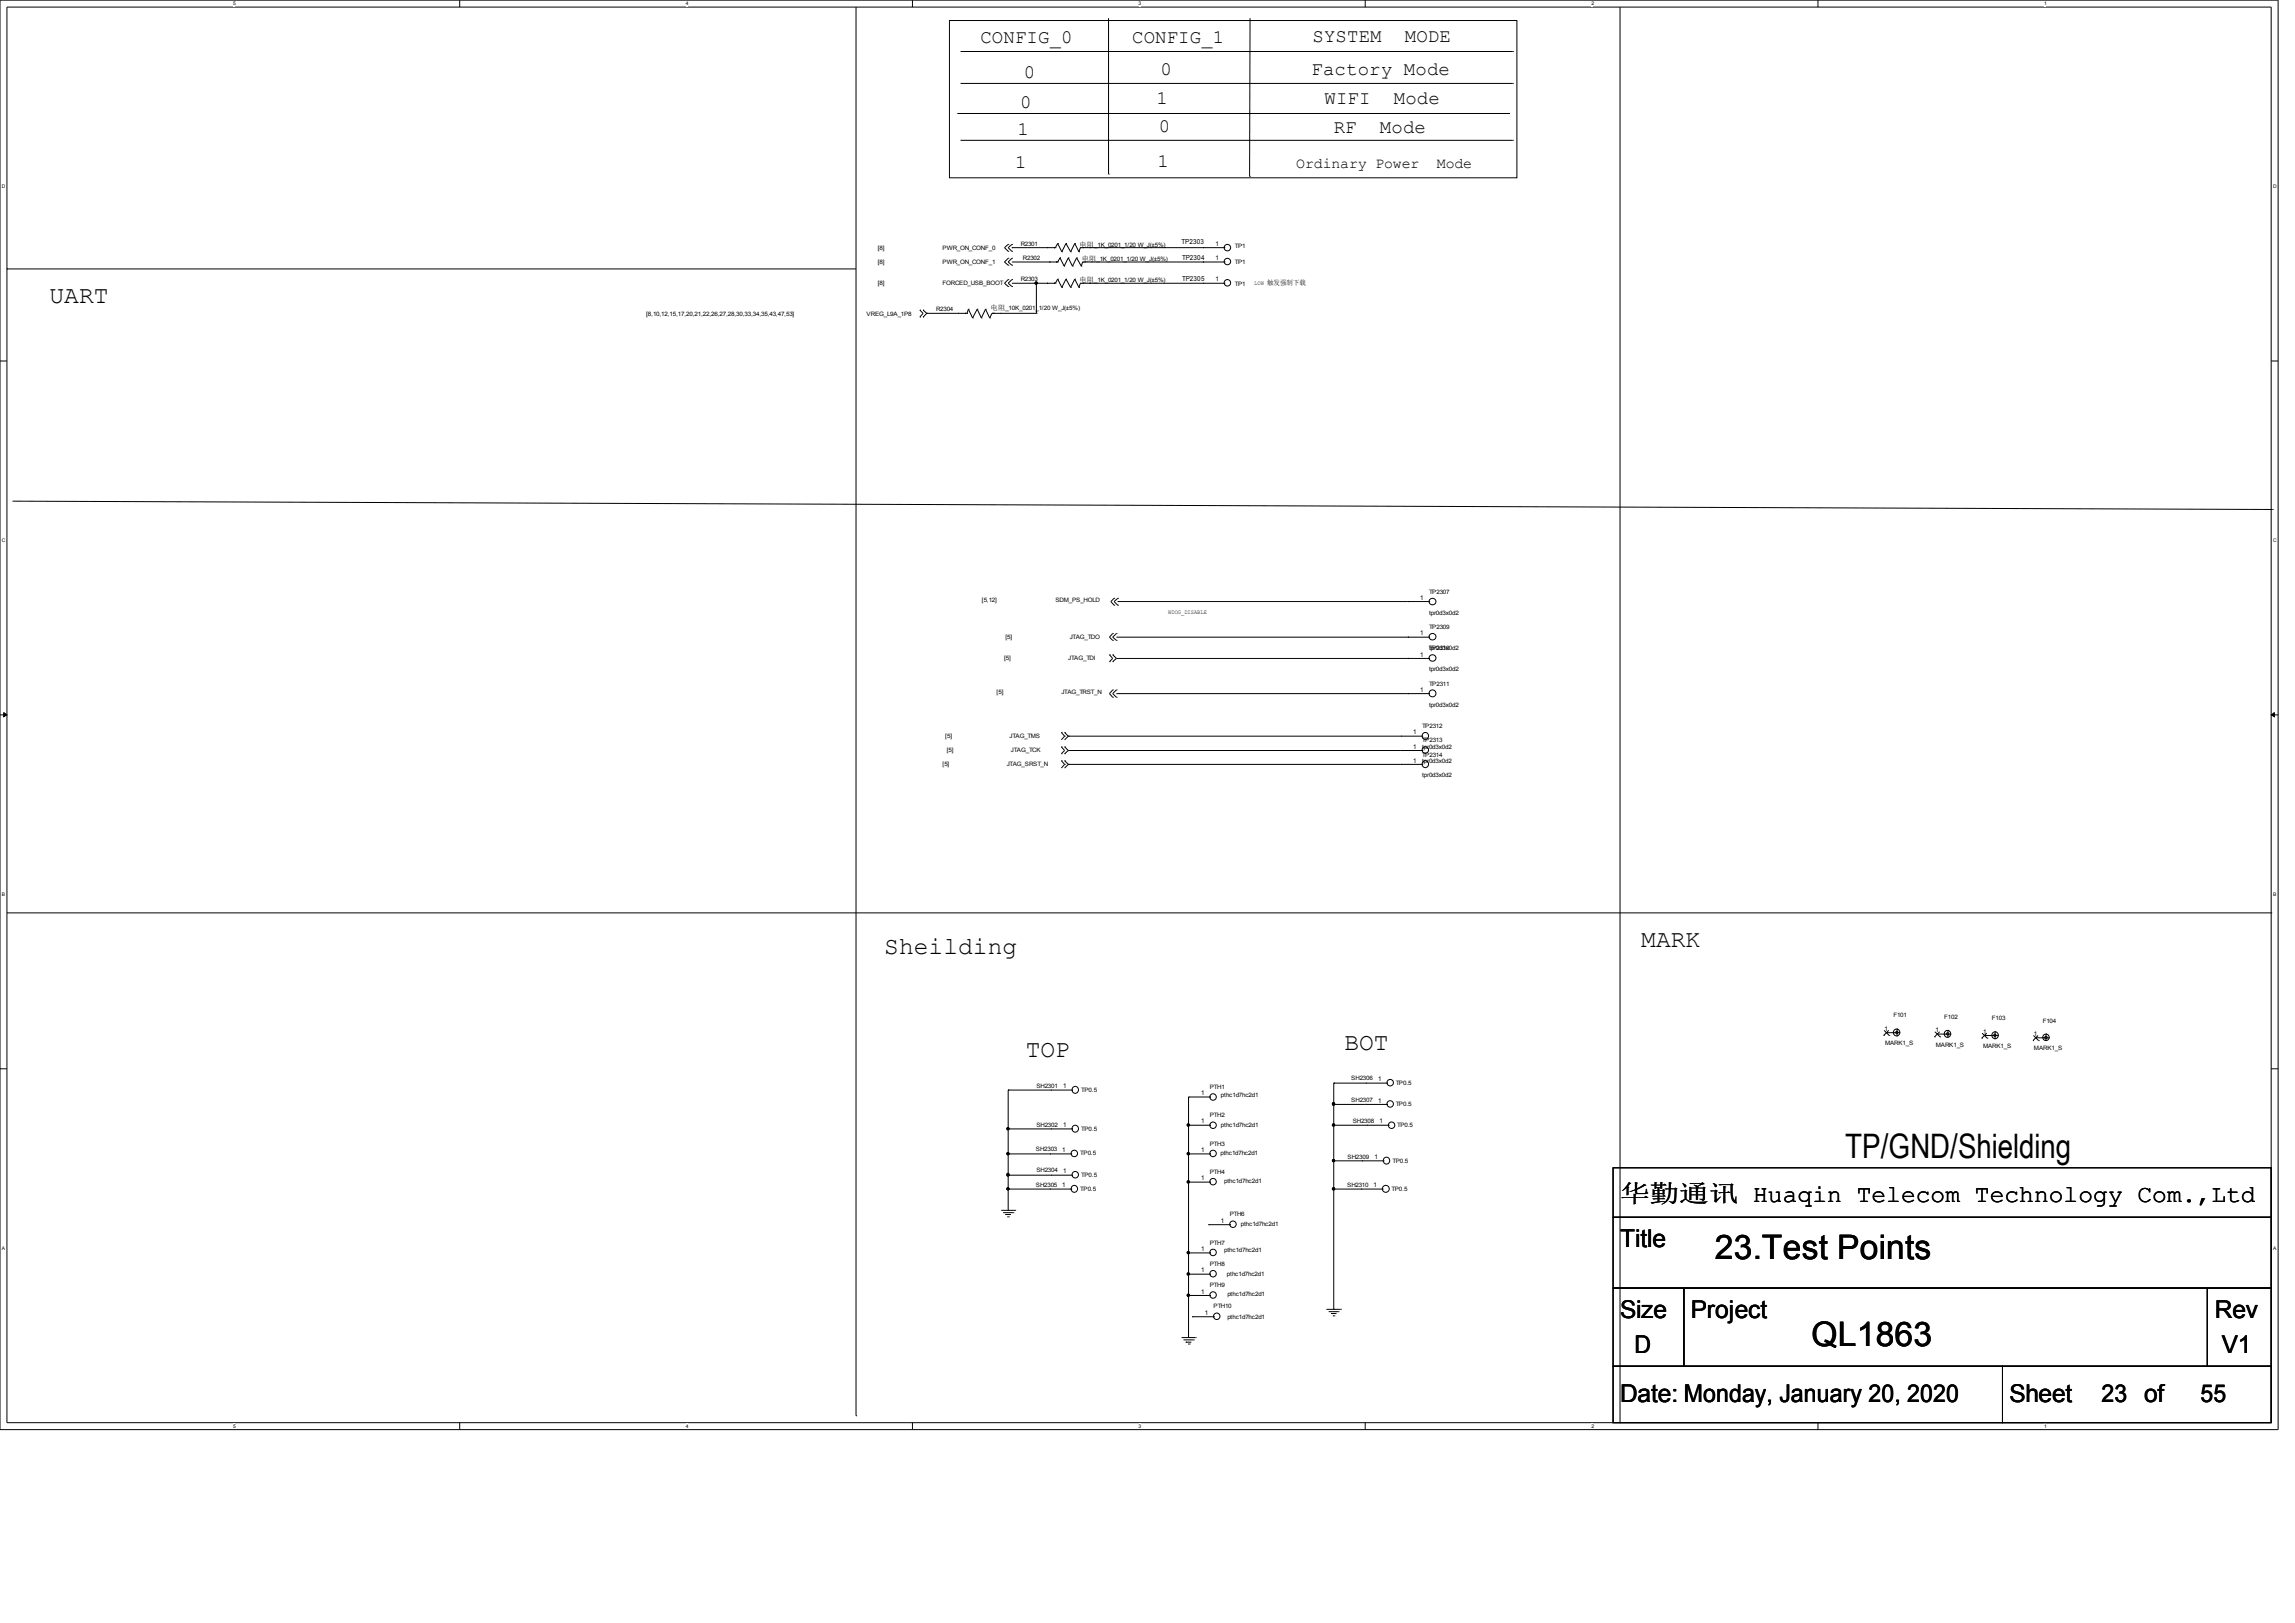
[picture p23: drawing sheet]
<svg xmlns="http://www.w3.org/2000/svg" width="420mm" height="297mm" viewBox="0 0 420 297" stroke-linecap="round" stroke-linejoin="round" font-family="sans-serif">
<defs><g id="words">
<g font-size="6.2">
<text x="337.8" y="211.9">TP/GND/Shielding</text>
<text x="313.9" y="230.5">23.Test Points</text>
<text x="331.6" y="246.4">QL1863</text>
</g>
<g font-size="4.5">
<text x="9.1" y="55.5">UART</text>
<text x="300.5" y="173.3">MARK</text>
<text x="161.9" y="174.6">Sheilding</text>
<text x="187.8" y="193.4">TOP</text>
<text x="246.1" y="192.1">BOT</text>
<text x="296.6" y="220">华勤通讯 Huaqin Telecom Technology Com.,Ltd</text>
<text x="296.6" y="228.2">Title</text>
<text x="296.6" y="241.2">Size</text>
<text x="309.5" y="241.2">Project</text>
<text x="405.5" y="241.2">Rev</text>
<text x="299.2" y="247.6">D</text>
<text x="406.7" y="247.6">V1</text>
<text x="296.6" y="256.7">Date: Monday, January 20, 2020</text>
<text x="367.9" y="256.7">Sheet</text>
<text x="384.7" y="256.7">23 of</text>
<text x="402.8" y="256.7">55</text>
</g>
<g font-size="3.5">
<text x="179.5" y="7.8">CONFIG_0</text>
<text x="207.3" y="7.8">CONFIG_1</text>
<text x="240.3" y="7.7">SYSTEM</text>
<text x="257.2" y="7.7">MODE</text>
<text x="187.5" y="14.3">0</text>
<text x="212.4" y="13.7">0</text>
<text x="240.1" y="13.7">Factory Mode</text>
<text x="186.8" y="19.8">0</text>
<text x="211.8" y="19">1</text>
<text x="242.5" y="19.1">WIFI</text>
<text x="255.2" y="19.1">Mode</text>
<text x="186.3" y="24.7">1</text>
<text x="212.2" y="24.2">0</text>
<text x="244.2" y="24.3">RF</text>
<text x="252.6" y="24.3">Mode</text>
<text x="185.8" y="30.8">1</text>
<text x="211.9" y="30.5">1</text>
</g>
<g font-size="2.7">
<text x="237.3" y="30.7">Ordinary Power</text>
<text x="263.1" y="30.7">Mode</text>
</g>
<g font-size="1.3">
<text x="197.6" y="45.2">电阻</text>
<text x="198" y="47.8">电阻</text>
<text x="216.3" y="44.7">TP2303</text>
<text x="216.4" y="47.5">TP2304</text>
<text x="197.6" y="51.6">电阻</text>
<text x="216.4" y="51.4">TP2305</text>
<text x="232" y="52.1">触发强制下载</text>
<text x="181.4" y="56.7">电阻</text>
</g>
<g font-size="1.2">
<text x="222.5" y="45">1</text>
<text x="222.5" y="47.6">1</text>
<text x="222.5" y="51.5">1</text>
<text x="260" y="109.8">1</text>
<text x="260" y="116.3">1</text>
<text x="260" y="120.2">1</text>
<text x="260" y="126.6">1</text>
<text x="258.7" y="134.4">1</text>
<text x="258.7" y="137">1</text>
<text x="258.7" y="139.6">1</text>
<text x="345" y="188.7">1</text>
<text x="354.3" y="188.9">1</text>
<text x="363.1" y="189.2">1</text>
<text x="372.4" y="189.6">1</text>
<text x="252.3" y="197.9">1</text>
<text x="194.6" y="199.2">1</text>
<text x="219.9" y="200.4">1</text>
<text x="252.3" y="201.8">1</text>
<text x="194.6" y="206.3">1</text>
<text x="219.9" y="205.6">1</text>
<text x="252.6" y="205.6">1</text>
<text x="194.5" y="210.8">1</text>
<text x="194.6" y="214.7">1</text>
<text x="219.9" y="210.8">1</text>
<text x="251.6" y="212.1">1</text>
<text x="194.5" y="217.3">1</text>
<text x="219.9" y="216">1</text>
<text x="251.5" y="217.3">1</text>
<text x="223.5" y="223.8">1</text>
<text x="219.9" y="232.9">1</text>
<text x="219.9" y="229">1</text>
<text x="219.9" y="236.8">1</text>
<text x="220.6" y="240.7">1</text>
</g>
<g font-size="1.1">
<text x="160.7" y="45.7">[8]</text>
<text x="172.6" y="45.7">PWR_ON_CONF_0</text>
<text x="186.9" y="45">R2301</text>
<text x="187.3" y="47.6">R2302</text>
<text x="200.3" y="45.2">_1K_0201_1/20 W_J(±5%)</text>
<text x="200.7" y="47.8">_1K_0201_1/20 W_J(±5%)</text>
<text x="226.1" y="45.4">TP1</text>
<text x="160.7" y="48.3">[8]</text>
<text x="160.7" y="52.2">[8]</text>
<text x="172.6" y="48.3">PWR_ON_CONF_1</text>
<text x="172.6" y="52.2">FORCED_USB_BOOT</text>
<text x="186.9" y="51.5">R2303</text>
<text x="200.3" y="51.6">_1K_0201_1/20 W_J(±5%)</text>
<text x="226.1" y="48.4">TP1</text>
<text x="226.1" y="52.3">TP1</text>
<text x="229.6" y="52.1">LOW</text>
<text x="118.3" y="57.9">[8,10,12,15,17,20,21,22,26,27,28,30,33,34,35,43,47,53]</text>
<text x="158.7" y="57.9">VREG_L9A_1P8</text>
<text x="171.4" y="56.8">R2304</text>
<text x="184.1" y="56.7">_10K_0201_1/20 W_J(±5%)</text>
<text x="179.7" y="110.2">[5,12]</text>
<text x="193.2" y="110.2">SDM_PS_HOLD</text>
<text x="213.9" y="112.3">WDOG_DISABLE</text>
<text x="261.6" y="108.7">TP2307</text>
<text x="261.6" y="112.6">tpr0d3x0d2</text>
<text x="184.1" y="117">[5]</text>
<text x="195.8" y="117">JTAG_TDO</text>
<text x="261.6" y="115.1">TP2309</text>
<text x="261.6" y="119">tpr0d3x0d2</text>
<text x="261.6" y="119">TP2310</text>
<text x="183.8" y="120.8">[5]</text>
<text x="195.6" y="120.8">JTAG_TDI</text>
<text x="261.6" y="122.9">tpr0d3x0d2</text>
<text x="261.6" y="125.5">TP2311</text>
<text x="182.5" y="127">[5]</text>
<text x="194.3" y="127">JTAG_TRST_N</text>
<text x="261.6" y="129.3">tpr0d3x0d2</text>
<text x="173.1" y="135.1">[5]</text>
<text x="173.3" y="137.6">[5]</text>
<text x="184.8" y="135.1">JTAG_TMS</text>
<text x="185.1" y="137.6">JTAG_TCK</text>
<text x="260.3" y="133.2">TP2312</text>
<text x="260.3" y="137.1">tpr0d3x0d2</text>
<text x="260.3" y="135.8">TP2313</text>
<text x="172.6" y="140.2">[5]</text>
<text x="184.3" y="140.2">JTAG_SRST_N</text>
<text x="260.3" y="139.7">tpr0d3x0d2</text>
<text x="260.3" y="138.5">TP2314</text>
<text x="260.3" y="142.3">tpr0d3x0d2</text>
<text x="345.1" y="191.3">MARK1_S</text>
<text x="346.6" y="186.2">F101</text>
<text x="354.4" y="191.5">MARK1_S</text>
<text x="355.9" y="186.5">F102</text>
<text x="363.1" y="191.8">MARK1_S</text>
<text x="364.7" y="186.7">F103</text>
<text x="374" y="187.1">F104</text>
<text x="247.4" y="197.7">SH2306</text>
<text x="372.4" y="192.1">MARK1_S</text>
<text x="189.7" y="199.1">SH2301</text>
<text x="198" y="199.8">TP0.5</text>
<text x="221.5" y="199.3">PTH1</text>
<text x="223.5" y="200.9">pthc1d7hc2d1</text>
<text x="247.4" y="201.6">SH2307</text>
<text x="255.5" y="202.4">TP0.5</text>
<text x="255.5" y="198.5">TP0.5</text>
<text x="189.7" y="206.2">SH2302</text>
<text x="198" y="207">TP0.5</text>
<text x="221.5" y="204.5">PTH2</text>
<text x="221.5" y="209.7">PTH3</text>
<text x="223.5" y="206.2">pthc1d7hc2d1</text>
<text x="247.6" y="205.5">SH2308</text>
<text x="255.8" y="206.3">TP0.5</text>
<text x="189.7" y="210.7">SH2303</text>
<text x="189.7" y="214.6">SH2304</text>
<text x="197.8" y="211.4">TP0.5</text>
<text x="198" y="215.3">TP0.5</text>
<text x="221.5" y="214.8">PTH4</text>
<text x="223.4" y="211.4">pthc1d7hc2d1</text>
<text x="246.7" y="212">SH2309</text>
<text x="254.9" y="212.8">TP0.5</text>
<text x="189.7" y="217.2">SH2305</text>
<text x="197.8" y="218">TP0.5</text>
<text x="224.1" y="216.5">pthc1d7hc2d1</text>
<text x="246.6" y="217.2">SH2310</text>
<text x="254.8" y="218">TP0.5</text>
<text x="221.5" y="227.8">PTH7</text>
<text x="225.1" y="222.6">PTH6</text>
<text x="227.2" y="224.3">pthc1d7hc2d1</text>
<text x="221.5" y="231.7">PTH8</text>
<text x="224.1" y="229.1">pthc1d7hc2d1</text>
<text x="224.6" y="233.5">pthc1d7hc2d1</text>
<text x="221.5" y="235.6">PTH9</text>
<text x="222.2" y="239.5">PTH10</text>
<text x="224.7" y="237.3">pthc1d7hc2d1</text>
<text x="224.7" y="241.4">pthc1d7hc2d1</text>
</g>
<g font-size=".9">
<text x="42.7" y="1">5</text>
<text x="125.6" y="1">4</text>
<text x="208.4" y="1">3</text>
<text x="291.3" y="1">2</text>
<text x="374.2" y="1">1</text>
<text x=".3" y="34.4">D</text>
<text x="416.1" y="34.4">D</text>
<text x=".3" y="99.2">C</text>
<text x="416.1" y="99.2">C</text>
<text x=".3" y="163.9">B</text>
<text x="416.1" y="163.9">B</text>
<text x=".3" y="228.7">A</text>
<text x="416.1" y="228.7">A</text>
<text x="42.7" y="261.3">5</text>
<text x="125.6" y="261.3">4</text>
<text x="208.4" y="261.3">3</text>
<text x="291.3" y="261.3">2</text>
<text x="374.2" y="261.3">1</text>
</g>
</g></defs>
<path d="M0 0h417.1v261.6h-417.1zM1.3 1.3h414.5v259.1h-414.5z" fill="none" stroke="#000" stroke-width=".18"/>
<g fill="#fff">
<path d="M42.7 .2h.3v.9h-.3z"/>
<path d="M42.7 260.5h.3v1h-.3z"/>
</g>
<path d="M84.2 0v1.3M84.2 260.4v1.2" fill="none" stroke="#000" stroke-width=".18"/>
<g fill="#fff">
<path d="M125.6 .2h.3v.9h-.3z"/>
<path d="M125.6 260.5h.3v1h-.3z"/>
</g>
<path d="M167 0v1.3M167 260.4v1.2" fill="none" stroke="#000" stroke-width=".18"/>
<g fill="#fff">
<path d="M208.4 .2h.4v.9h-.4z"/>
<path d="M208.4 260.5h.4v1h-.4z"/>
</g>
<path d="M249.9 0v1.3M249.9 260.4v1.2" fill="none" stroke="#000" stroke-width=".18"/>
<g fill="#fff">
<path d="M291.3 .2h.4v.9h-.4z"/>
<path d="M291.3 260.5h.4v1h-.4z"/>
</g>
<path d="M332.8 0v1.3M332.8 260.4v1.2" fill="none" stroke="#000" stroke-width=".18"/>
<g fill="#fff">
<path d="M374.2 .2h.4v.9h-.4z"/>
<path d="M374.2 260.5h.4v1h-.4z"/>
<path d="M.3 33.6h.5v1h-.5z"/>
<path d="M416.1 33.6h.5v1h-.5z"/>
<path d="M.3 98.4h.5v.9h-.5z"/>
<path d="M416.1 98.4h.5v.9h-.5z"/>
</g>
<path d="M0 66.1h1.3M415.8 66.1h1.3" fill="none" stroke="#000" stroke-width=".18"/>
<g fill="#fff">
<path d="M.3 163.2h.5v.9h-.5z"/>
<path d="M416.1 163.2h.5v.9h-.5z"/>
</g>
<path d="M0 130.8h1.3M415.8 130.8h1.3" fill="none" stroke="#000" stroke-width=".18"/>
<path d="M.7 130.4l.6 .4-.6 .4zM415.8 130.8l.6-.4v.8z" fill="#000" stroke="#000" stroke-width=".18"/>
<g fill="#fff">
<path d="M.3 228h.5v.9h-.5z"/>
<path d="M416.1 228h.5v.9h-.5z"/>
</g>
<g fill="none" stroke="#000" stroke-width=".18">
<path d="M156.7 1.3v257.8M173.8 3.8h103.9v28.7h-103.9zM175.9 9.4h101M175.9 15.3h101M202.9 3.3v28.6M228.9 3.3l-.1 29M276.9 9.4h.1M276.9 15.3h.1M296.6 1.3v259.1M175.3 20.8h101M175.9 25.7h101M202.9 31.9h.1"/>
<path d="M228.8 32.3h.1M276.3 20.8h.1M276.9 25.7h.1M1.3 49.2h.1M1.3 49.2h155.4M168.4 56.8h.1M168.4 58h.1M168.4 56.8l.6 .5-.6 .7M169 58h.1M169 56.8h.1M169 56.8l.7 .5M169.7 57.3h.1"/>
<path d="M169.7 57.3l-.7 .7M169.7 57.3h7.3M175.3 57.3h.1M176.7 57.3h.1M177 57.3h.1M177.3 56.6h.1M177.3 56.6l-.3 .7M177.3 56.6l.8 1.6M178.1 58.2h.1M178.9 56.6h.1M178.9 56.6l-.8 1.6M178.9 56.6l.8 1.6"/>
<path d="M179.7 58.2h.1M180.4 56.6h.1M180.4 56.6l-.7 1.6M180.4 56.6l.8 1.6M181.2 58.2h.1M181.6 57.3h.1M181.6 57.3h8.1M181.6 57.3l-.4 .9M181.9 57.3h.1M183.1 57.3h.1M184.6 44.7h.1M184.6 46h.1"/>
<path d="M184.6 47.3h.1M184.6 48.5h.1M184.6 51.2h.1M184.6 52.4h.1M184.6 44.7l-.7 .6 .7 .7M184.6 47.3l-.7 .6 .7 .6M184.6 51.2l-.7 .6 .7 .6M185.3 44.7h.1M185.3 46h.1M185.3 47.3h.1M185.3 48.5h.1M185.3 51.2h.1"/>
<path d="M185.3 52.4h.1M185.3 45.3h.1M185.3 44.7l-.7 .6 .7 .7M185.3 47.3l-.7 .6 .7 .6M185.3 51.2l-.7 .6 .7 .6M185.3 45.3h7.9M185.3 47.9h8.3M185.3 51.8h7.9M189.7 51.8h.1M189.7 57.3h.1M189.7 51.8v5.5M191.7 51.8h.1"/>
<path d="M191.7 45.3h.1M192.1 47.9h.1M193 51.8h.1M193 45.3h.1M193.2 51.8h.1M193.2 45.3h.1M193.4 47.9h.1M193.6 51.1h.1M193.6 44.6h.1M193.6 47.9h.1M193.6 51.1l.8 1.5M193.6 51.1l-.4 .7"/>
<path d="M193.6 44.6l.8 1.5M193.6 44.6l-.4 .7M194.1 47.2h.1M194.1 47.2l.7 1.5M194.1 47.2l-.5 .7M194.4 52.6h.1M194.4 46.1h.1M194.8 48.7h.1M195.2 51.1h.1M195.2 44.6h.1M195.2 51.1l.8 1.5M195.2 51.1l-.8 1.5"/>
<path d="M195.2 44.6l.8 1.5M195.2 44.6l-.8 1.5M195.6 47.2h.1M195.6 47.2l.7 1.5M195.6 47.2l-.8 1.5M196 52.6h.1M196 46.1h.1M196.3 48.7h.1M196.8 51.1h.1M196.8 44.6h.1M196.8 51.1l.7 1.5M196.8 51.1l-.8 1.5"/>
<path d="M196.8 44.6l.7 1.5M196.8 44.6l-.8 1.5M197.1 47.2h.1M197.1 47.2l.9 1.5M197.1 47.2l-.8 1.5M197.5 52.6h.1M197.5 46.1h.1M197.8 51.8h.1M197.8 45.3h.1M197.8 45.3h26.3M197.8 51.8h26.3M197.8 51.8l-.3 .8"/>
<path d="M197.8 45.3l-.3 .8M198 48.7h.1M198.2 51.8h.1M198.2 45.3h.1M198.2 47.9h.1M198.2 47.9h25.9M198.2 47.9l-.2 .8M198.5 47.9h.1M199.5 51.8h.1M199.5 45.3h.1M199.8 47.9h.1M220.2 45.3h.1"/>
<path d="M220.2 47.9h.1M220.2 51.8h.1M224.1 45.3h.1M224.1 47.9h.1M224.1 51.8h.1M2.3 91.7l413.8 1.5M416.1 93.2h.1M203.1 119.8h.1M203.1 119.8l.6 .7-.6 .6M203.7 115.9h.1M203.7 117.2h.1M203.7 119.8h.1"/>
<path d="M203.7 115.9l-.6 .7 .6 .6M203.7 119.8l.7 .7M204 109.5h.1M204 110.8h.1M204 109.5l-.6 .6 .6 .7M204.4 115.9h.1M204.4 117.2h.1M204.4 115.9l-.7 .7 .7 .6M204.4 116.6h57.2M204.6 109.5h.1M204.6 110.8h.1M204.6 110.1h.1"/>
<path d="M204.6 109.5l-.6 .6 .6 .7M204.6 110.1h57M257.7 116.6h.1M257.7 110.1h.1M261.6 116.6h.1M261.6 110.1h.1M194.3 134.1h.1M194.3 139.2h.1M194.3 138h.1M194.3 136.7h.1M194.3 134.1l.6 .6M194.3 139.2l.6 .7"/>
<path d="M194.3 136.7l.6 .7-.6 .6M194.9 134.7h.1M194.9 134.1h.1M194.9 139.9h.1M194.9 139.2h.1M194.9 136.7h.1M194.9 138h.1M194.9 134.7l-.6 .7M194.9 134.1l.7 .6M194.9 139.9l-.6 .7M194.9 139.2l.7 .7M194.9 136.7l.7 .7"/>
<path d="M195.6 134.7h.1M195.6 139.9h.1M195.6 137.4h.1M195.6 134.7l-.7 .7M195.6 139.9l-.7 .7M195.6 137.4l-.7 .6M195.6 134.7h64.7M195.6 137.4h64.7M195.6 139.9h64.7M203.1 121.1h.1M203.7 121.1h.1M203.7 126.3h.1"/>
<path d="M203.7 127.6h.1M203.7 126.3l-.6 .6 .6 .7M204.4 126.3h.1M204.4 127.6h.1M204.4 120.5l-.7 .6M204.4 126.3l-.7 .6 .7 .7M204.4 120.5h57.2M204.4 126.9h57.2M256.5 134.7h.1M256.5 137.4h.1M256.5 139.9h.1M257.7 120.5h.1"/>
<path d="M257.7 126.9h.1M260.3 134.7h.1M260.3 137.4h.1M260.3 139.9h.1M261.6 120.5h.1M261.6 126.9h.1M1.3 167.1h414.5M415.8 167.1h.1M0 195.6h1.3M184.6 199.5h.1M184.6 199.5h11.7M184.6 199.5v22"/>
<path d="M192.4 199.5h.1M196.3 199.5h.1M244.2 198.2h.1M244.2 198.2h9.7M244.2 198.2v41.4M250 198.2h.1M253.9 198.2h.1M344.8 189.5h.1M344.9 188.6l1 .9M345.4 189h.1M345.4 189h2.5M345.8 188.6l-1 .9"/>
<path d="M345.9 189.5h.1M346.6 189h.1M347.3 188.3h.1M347.3 188.3v1.4M354.2 189.8h.1M354.2 188.8l1 1M354.7 189.3h.1M354.7 189.3h2.5M355.1 188.8l-.9 1M355.2 189.8h.1M355.9 189.3h.1M356.6 188.6h.1"/>
<path d="M356.6 188.6v1.3M362.8 190h.1M362.9 189.1l.9 .9M363.3 189.5h.1M363.3 189.5h2.6M363.7 189.1l-.9 .9M363.8 190h.1M364.7 189.5h.1M365.3 188.8h.1M365.3 188.8v1.4M372.2 190.4h.1M372.3 189.5l.9 .9"/>
<path d="M372.7 189.9h.1M372.7 189.9h2.5M373.1 189.5l-.9 .9M373.2 190.4h.1M374 189.9h.1M374.4 189.7h.3v.3h-.3zM374.6 189.3h.1M374.6 189.3v1.2M415.8 195.6h1.3M184.6 206.6h.1M184.6 211.2h.1M184.6 215.1h.1"/>
<path d="M184.6 217.6h.1M184.6 215.1h11.7M184.6 211.2h11.5M184.6 217.6h11.5M184.6 206.6h11.7M192.2 211.2h.1M192.2 217.6h.1M192.4 215.1h.1M192.4 206.6h.1M196.1 211.2h.1M196.1 217.6h.1M196.3 215.1h.1"/>
<path d="M196.3 206.6h.1M217.6 200.8h.1M217.6 205.9h.1M217.6 211.2h.1M217.6 216.4h.1M217.6 205.9h3.9M217.6 200.8h3.9M217.6 211.2h3.9M217.6 216.4h3.9M217.6 200.8v44M221.5 200.8h.1M221.5 205.9h.1"/>
<path d="M221.5 211.2h.1M221.5 216.4h.1M244.2 217.6h.1M244.2 202.1h.1M244.2 205.9h.1M244.2 212.5h.1M244.2 205.9h10M244.2 212.5h9M244.2 217.6h8.9M244.2 202.1h9.7M249.2 217.6h.1M249.3 212.5h.1"/>
<path d="M250 202.1h.1M250.3 205.9h.1M253.1 217.6h.1M253.2 212.5h.1M253.9 202.1h.1M254.2 205.9h.1M295.3 213.7h120.5v9.1h-120.5zM183.3 221.5h2.5M183.6 221.9h1.9M184.1 222.3h.1M184.1 222.3h1M184.4 222.7h.3"/>
<path d="M184.6 221.5h.1M184.7 222.7h.1M185.5 221.9h.1M185.8 221.5h.1M217.6 233.2h.1M217.6 237.1h.1M217.6 229.3h.1M217.6 233.2h3.9M217.6 237.1h3.9M217.6 229.3h3.9M221.2 224.1h.1M221.2 224.1h3.9"/>
<path d="M221.5 233.2h.1M221.5 237.1h.1M221.5 229.3h.1M225.1 224.1h.1M242.8 239.6h2.6M244.2 239.6h.1M245.4 239.6h.1M295.3 222.8h120.5v12.9h-120.5zM295.3 235.7h13v14.3h-13zM308.3 235.7h95.8v14.3h-95.8zM404.1 235.7h11.7v14.3h-11.7zM156.7 259.1h.1"/>
<path d="M216.3 244.8h2.6M216.7 245.2h1.8M217.1 245.6h.1M217.1 245.6h1M217.5 246h.3M217.6 244.8h.1M217.8 246h.1M218.3 241h.1M218.3 241h3.9M218.5 245.2h.1M218.9 244.8h.1M222.2 241h.1"/>
<path d="M243.2 240.1h1.8M243.7 240.4h.1M243.7 240.4h1M244 240.8h.3M244.3 240.8h.1M245 240.1h.1M295.3 250h71.3v10.4h-71.3zM366.6 250h49.2v10.4h-49.2zM296.6 260.4h.1"/>
<circle cx="224.7" cy="51.8" r=".59"/>
<circle cx="224.7" cy="45.3" r=".59"/>
<circle cx="224.7" cy="47.9" r=".59"/>
<circle cx="262.3" cy="110.1" r=".62"/>
<circle cx="262.3" cy="116.5" r=".62"/>
<circle cx="260.9" cy="134.7" r=".61"/>
<circle cx="260.9" cy="139.8" r=".61"/>
<circle cx="260.9" cy="137.3" r=".59"/>
<circle cx="262.3" cy="126.9" r=".64"/>
<circle cx="262.3" cy="120.4" r=".62"/>
<circle cx="196.8" cy="199.4" r=".61"/>
<circle cx="254.5" cy="198.1" r=".59"/>
<circle cx="347.2" cy="188.9" r=".61"/>
<circle cx="347.3" cy="189" r=".21"/>
<circle cx="356.5" cy="189.2" r=".61"/>
<circle cx="356.6" cy="189.2" r=".21"/>
<circle cx="365.2" cy="189.5" r=".21"/>
<circle cx="365.2" cy="189.5" r=".61"/>
<circle cx="374.6" cy="189.9" r=".59"/>
<circle cx="196.7" cy="217.6" r=".61"/>
<circle cx="196.7" cy="211.1" r=".59"/>
<circle cx="196.8" cy="206.6" r=".61"/>
<circle cx="196.9" cy="215" r=".59"/>
<circle cx="222.1" cy="205.9" r=".59"/>
<circle cx="222.1" cy="211.1" r=".59"/>
<circle cx="222.1" cy="216.3" r=".59"/>
<circle cx="222.1" cy="200.8" r=".59"/>
<circle cx="253.7" cy="217.6" r=".64"/>
<circle cx="253.8" cy="212.4" r=".61"/>
<circle cx="254.5" cy="202" r=".59"/>
<circle cx="254.8" cy="205.9" r=".59"/>
<circle cx="222.1" cy="233.1" r=".59"/>
<circle cx="222.1" cy="229.2" r=".59"/>
<circle cx="222.1" cy="237" r=".59"/>
<circle cx="225.7" cy="224.1" r=".59"/>
<circle cx="222.8" cy="240.9" r=".59"/>
</g>
<g fill="#000" stroke="#000" stroke-width=".18">
<circle cx="189.7" cy="51.8" r=".21"/>
<circle cx="184.5" cy="215" r=".24"/>
<circle cx="184.5" cy="206.6" r=".21"/>
<circle cx="184.5" cy="211.1" r=".21"/>
<circle cx="184.5" cy="217.6" r=".21"/>
<circle cx="217.6" cy="211.1" r=".21"/>
<circle cx="217.6" cy="216.3" r=".21"/>
<circle cx="217.6" cy="205.9" r=".21"/>
<circle cx="244.1" cy="202" r=".24"/>
<circle cx="244.1" cy="217.6" r=".21"/>
<circle cx="244.1" cy="212.4" r=".21"/>
<circle cx="244.1" cy="205.9" r=".21"/>
<circle cx="217.6" cy="229.3" r=".21"/>
<circle cx="217.6" cy="237.1" r=".21"/>
<circle cx="217.6" cy="233.2" r=".21"/>
</g>
<use href="#words"/>
</svg>
